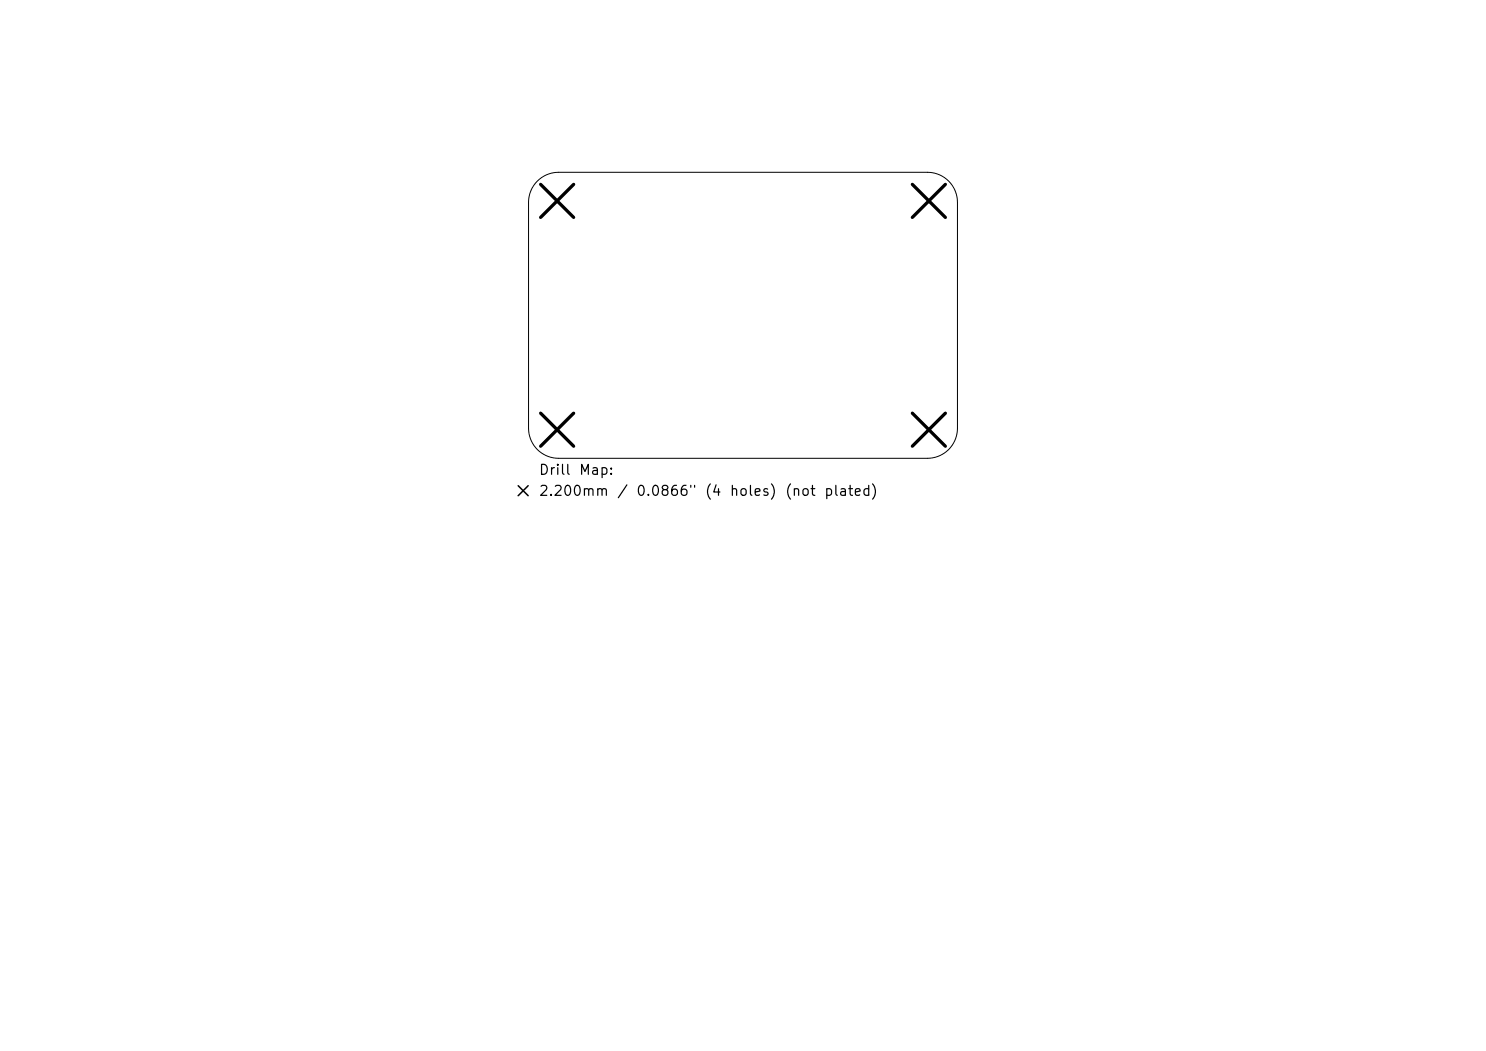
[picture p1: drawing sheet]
<svg xmlns="http://www.w3.org/2000/svg" width="297mm" height="210mm" viewBox="0 0 297 210" stroke-linecap="round" stroke-linejoin="round" font-family="sans-serif">
<defs><g id="words">
<g font-size="2">
<text x="107.6" y="95.4">Drill</text>
<text x="115.6" y="95.4">Map:</text>
<text x="107.6" y="99.6">2.200mm</text>
<text x="123.2" y="99.6">/</text>
<text x="127" y="99.6">0.0866&quot;</text>
<text x="140.7" y="99.6">(4</text>
<text x="145.7" y="99.6">holes)</text>
<text x="156.8" y="99.6">(not</text>
<text x="164.6" y="99.6">plated)</text>
</g>
</g></defs>
<path d="M107.4 36.2a6 6 0 0 1 4.2-1.8h73.8a6 6 0 0 1 6 6v45.2a6 6 0 0 1-6 6h-73.8a6 6 0 0 1-6-6v-45.2a6 6 0 0 1 1.8-4.2z" fill="none" stroke="#000" stroke-width=".2"/>
<path d="M108.1 36.8l6.6 6.6M114.7 36.8l-6.6 6.6M182.3 36.8l6.6 6.6M188.9 36.8l-6.6 6.6M108.1 82.6l6.6 6.6M114.7 82.6l-6.6 6.6M182.3 82.6l6.6 6.6M188.9 82.6l-6.6 6.6" fill="none" stroke="#000" stroke-width=".66"/>
<path d="M103.6 97.1l2 2M105.6 97.1l-2 2" fill="none" stroke="#000" stroke-width=".3"/>
<use href="#words"/>
</svg>
